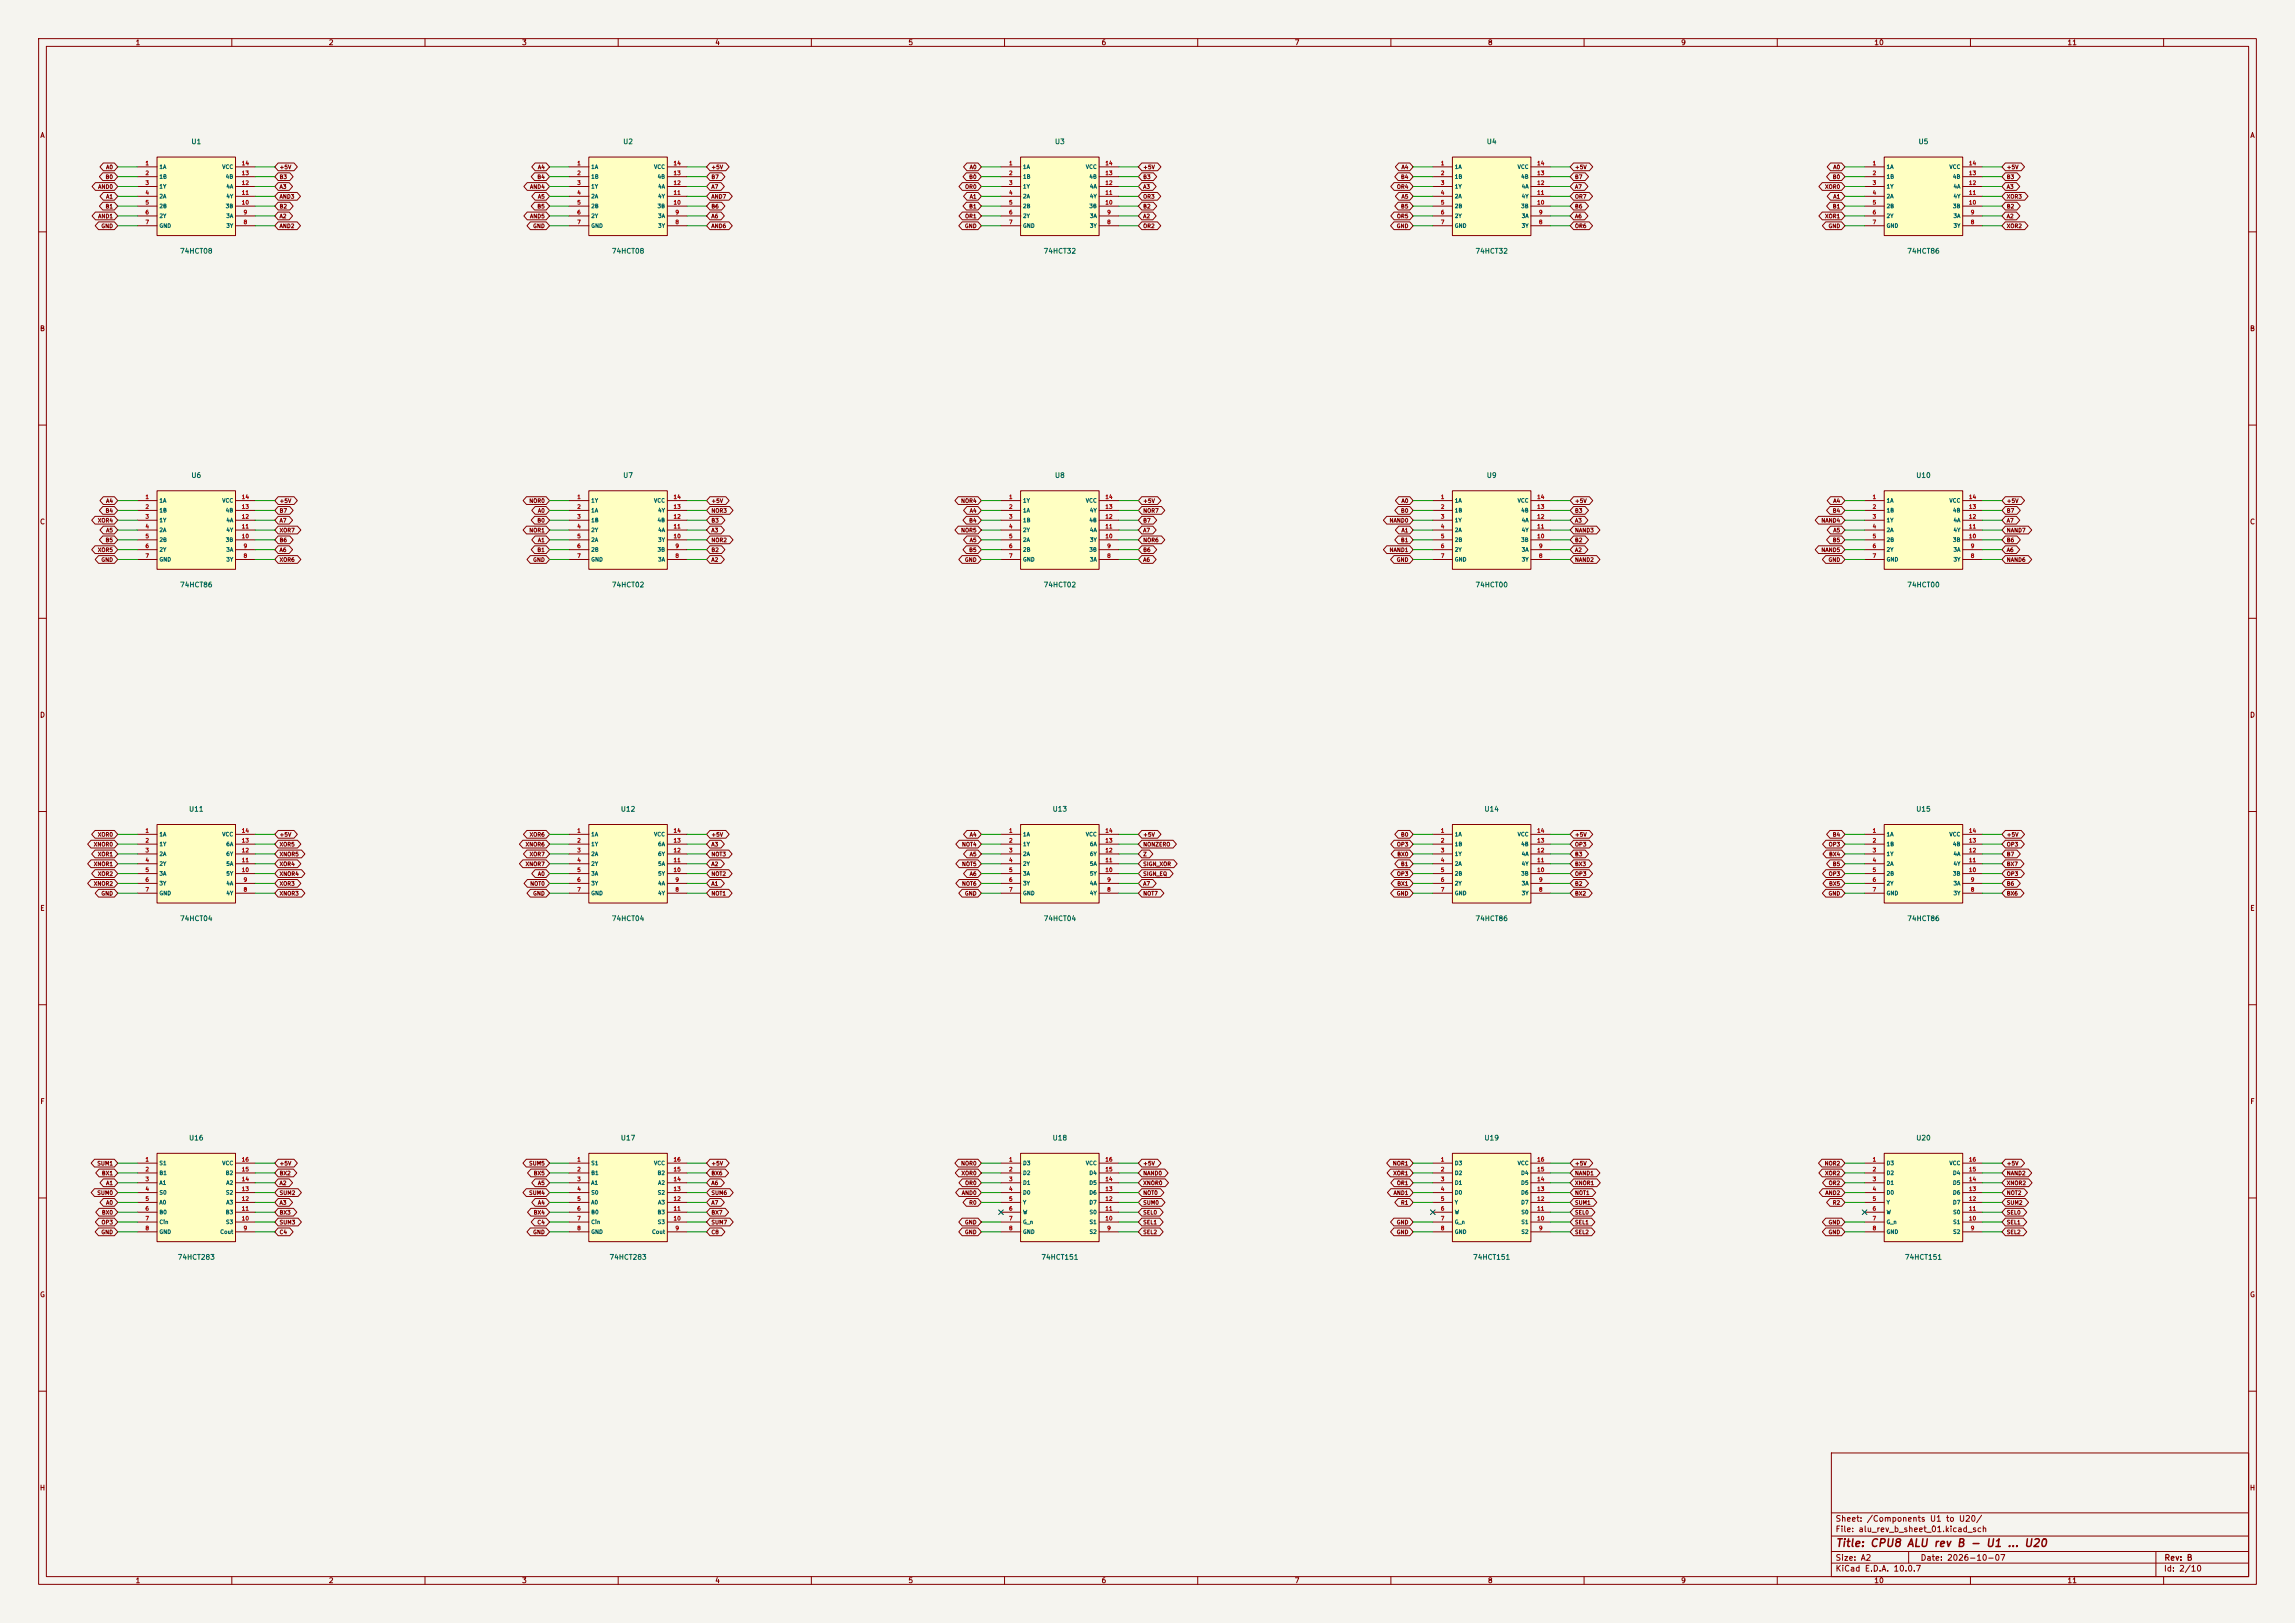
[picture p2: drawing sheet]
<svg xmlns="http://www.w3.org/2000/svg" width="594mm" height="420mm" viewBox="0 0 594 420" stroke-linecap="round" stroke-linejoin="round" font-family="sans-serif">
<defs><g id="words">
<text font-size="2" fill="#840000" x="475" y="400.8">Title: CPU8 ALU rev B - U1 ... U20</text>
<g font-size="1.5" fill="#840000">
<text x="475" y="394.1">Sheet: /Components U1 to U20/</text>
<text x="475" y="396.8">File: alu_rev_b_sheet_01.kicad_sch</text>
<text x="475" y="407">KiCad E.D.A. 10.0.7</text>
<text x="475" y="404.2">Size: A2</text>
<text x="497" y="404.2">Date: 2026-10-07</text>
<text x="560" y="407">Id: 2/10</text>
<text x="560.1" y="404.2">Rev: B</text>
</g>
<g font-size="1.3" fill="#840000">
<text x="35" y="12">1</text>
<text x="85" y="12">2</text>
<text x="135" y="12">3</text>
<text x="185" y="12">4</text>
<text x="235" y="12">5</text>
<text x="285" y="12">6</text>
<text x="335" y="12">7</text>
<text x="385" y="12">8</text>
<text x="435" y="12">9</text>
<text x="485" y="12">10</text>
<text x="535" y="12">11</text>
<text x="10.3" y="36">A</text>
<text x="582.3" y="36">A</text>
<text x="10.2" y="86">B</text>
<text x="582.2" y="86">B</text>
<text x="10.2" y="136">C</text>
<text x="582.2" y="136">C</text>
<text x="10.2" y="186">D</text>
<text x="582.2" y="186">D</text>
<text x="10.3" y="236">E</text>
<text x="582.3" y="236">E</text>
<text x="10.3" y="286">F</text>
<text x="582.3" y="286">F</text>
<text x="10.2" y="336">G</text>
<text x="582.2" y="336">G</text>
<text x="10.2" y="386">H</text>
<text x="582.2" y="386">H</text>
<text x="35" y="410">1</text>
<text x="85" y="410">2</text>
<text x="135" y="410">3</text>
<text x="185" y="410">4</text>
<text x="235" y="410">5</text>
<text x="285" y="410">6</text>
<text x="335" y="410">7</text>
<text x="385" y="410">8</text>
<text x="435" y="410">9</text>
<text x="485" y="410">10</text>
<text x="535" y="410">11</text>
</g>
<g font-size="1.3" fill="#006464">
<text x="49.4" y="37.6">U1</text>
<text x="161.2" y="37.6">U2</text>
<text x="272.9" y="37.6">U3</text>
<text x="384.7" y="37.6">U4</text>
<text x="496.4" y="37.6">U5</text>
<text x="46.5" y="65.9">74HCT08</text>
<text x="158.2" y="65.9">74HCT08</text>
<text x="270" y="65.9">74HCT32</text>
<text x="381.7" y="65.9">74HCT32</text>
<text x="493.5" y="65.9">74HCT86</text>
<text x="49.4" y="124">U6</text>
<text x="161.2" y="124">U7</text>
<text x="272.9" y="124">U8</text>
<text x="384.7" y="124">U9</text>
<text x="495.8" y="124">U10</text>
<text x="46.5" y="152.3">74HCT86</text>
<text x="158.2" y="152.3">74HCT02</text>
<text x="270" y="152.3">74HCT02</text>
<text x="381.7" y="152.3">74HCT00</text>
<text x="493.5" y="152.3">74HCT00</text>
<text x="48.8" y="210.3">U11</text>
<text x="160.6" y="210.3">U12</text>
<text x="272.3" y="210.3">U13</text>
<text x="384.1" y="210.3">U14</text>
<text x="495.8" y="210.3">U15</text>
<text x="46.5" y="238.6">74HCT04</text>
<text x="158.2" y="238.6">74HCT04</text>
<text x="270" y="238.6">74HCT04</text>
<text x="381.7" y="238.6">74HCT86</text>
<text x="493.5" y="238.6">74HCT86</text>
<text x="48.8" y="295.4">U16</text>
<text x="160.6" y="295.4">U17</text>
<text x="272.3" y="295.4">U18</text>
<text x="384.1" y="295.4">U19</text>
<text x="495.8" y="295.4">U20</text>
<text x="45.9" y="326.3">74HCT283</text>
<text x="157.6" y="326.3">74HCT283</text>
<text x="269.4" y="326.3">74HCT151</text>
<text x="381.1" y="326.3">74HCT151</text>
<text x="492.9" y="326.3">74HCT151</text>
</g>
<g font-size="1" fill="#840000">
<text x="27.2" y="46.5">B0</text>
<text x="27.3" y="44">A0</text>
<text x="72.2" y="46.5">B3</text>
<text x="72.2" y="44">+5V</text>
<text x="139" y="46.5">B4</text>
<text x="139.1" y="44">A4</text>
<text x="184" y="46.5">B7</text>
<text x="184" y="44">+5V</text>
<text x="250.7" y="46.5">B0</text>
<text x="250.9" y="44">A0</text>
<text x="295.8" y="44">+5V</text>
<text x="295.8" y="46.5">B3</text>
<text x="362.5" y="46.5">B4</text>
<text x="362.6" y="44">A4</text>
<text x="407.5" y="44">+5V</text>
<text x="407.5" y="46.5">B7</text>
<text x="474.2" y="46.5">B0</text>
<text x="474.4" y="44">A0</text>
<text x="519.3" y="46.5">B3</text>
<text x="519.3" y="44">+5V</text>
<text x="25.3" y="49.1">AND0</text>
<text x="27.3" y="51.6">A1</text>
<text x="72.2" y="51.6">AND3</text>
<text x="72.2" y="49.1">A3</text>
<text x="137.1" y="49.1">AND4</text>
<text x="139.1" y="51.6">A5</text>
<text x="184" y="51.6">AND7</text>
<text x="184" y="49.1">A7</text>
<text x="249.7" y="49.1">OR0</text>
<text x="250.9" y="51.6">A1</text>
<text x="295.8" y="49.1">A3</text>
<text x="295.8" y="51.6">OR3</text>
<text x="361.4" y="49.1">OR4</text>
<text x="362.6" y="51.6">A5</text>
<text x="407.5" y="49.1">A7</text>
<text x="407.5" y="51.6">OR7</text>
<text x="472.2" y="49.1">XOR0</text>
<text x="474.4" y="51.6">A1</text>
<text x="519.3" y="51.6">XOR3</text>
<text x="519.3" y="49.1">A3</text>
<text x="25.3" y="56.7">AND1</text>
<text x="26.1" y="59.2">GND</text>
<text x="27.2" y="54.2">B1</text>
<text x="72.2" y="59.2">AND2</text>
<text x="72.2" y="56.7">A2</text>
<text x="72.2" y="54.2">B2</text>
<text x="137.1" y="56.7">AND5</text>
<text x="137.9" y="59.2">GND</text>
<text x="139" y="54.2">B5</text>
<text x="184" y="59.2">AND6</text>
<text x="184" y="56.7">A6</text>
<text x="184" y="54.2">B6</text>
<text x="249.6" y="59.2">GND</text>
<text x="249.7" y="56.7">OR1</text>
<text x="250.7" y="54.2">B1</text>
<text x="295.8" y="54.2">B2</text>
<text x="295.8" y="56.7">A2</text>
<text x="295.8" y="59.2">OR2</text>
<text x="361.4" y="59.2">GND</text>
<text x="361.4" y="56.7">OR5</text>
<text x="362.5" y="54.2">B5</text>
<text x="407.5" y="54.2">B6</text>
<text x="407.5" y="56.7">A6</text>
<text x="407.5" y="59.2">OR6</text>
<text x="472.2" y="56.7">XOR1</text>
<text x="473.1" y="59.2">GND</text>
<text x="474.2" y="54.2">B1</text>
<text x="519.3" y="54.2">B2</text>
<text x="519.3" y="56.7">A2</text>
<text x="519.3" y="59.2">XOR2</text>
<text x="27.3" y="130.4">A4</text>
<text x="72.2" y="130.4">+5V</text>
<text x="136.9" y="130.4">NOR0</text>
<text x="184" y="130.4">+5V</text>
<text x="248.6" y="130.4">NOR4</text>
<text x="295.8" y="130.4">+5V</text>
<text x="362.6" y="130.4">A0</text>
<text x="407.5" y="130.4">+5V</text>
<text x="474.4" y="130.4">A4</text>
<text x="519.3" y="130.4">+5V</text>
<text x="25.2" y="135.4">XOR4</text>
<text x="27.2" y="132.9">B4</text>
<text x="27.3" y="138">A5</text>
<text x="72.2" y="138">XOR7</text>
<text x="72.2" y="135.4">A7</text>
<text x="72.2" y="132.9">B7</text>
<text x="136.9" y="138">NOR1</text>
<text x="139" y="135.4">B0</text>
<text x="139.1" y="132.9">A0</text>
<text x="184" y="138">A3</text>
<text x="184" y="135.4">B3</text>
<text x="184" y="132.9">NOR3</text>
<text x="248.6" y="138">NOR5</text>
<text x="250.7" y="135.4">B4</text>
<text x="250.9" y="132.9">A4</text>
<text x="295.8" y="132.9">NOR7</text>
<text x="295.8" y="135.4">B7</text>
<text x="295.8" y="138">A7</text>
<text x="359.5" y="135.4">NAND0</text>
<text x="362.5" y="132.9">B0</text>
<text x="362.6" y="138">A1</text>
<text x="407.5" y="132.9">B3</text>
<text x="407.5" y="135.4">A3</text>
<text x="407.5" y="138">NAND3</text>
<text x="471.3" y="135.4">NAND4</text>
<text x="474.2" y="132.9">B4</text>
<text x="474.4" y="138">A5</text>
<text x="519.3" y="138">NAND7</text>
<text x="519.3" y="135.4">A7</text>
<text x="519.3" y="132.9">B7</text>
<text x="25.2" y="143.1">XOR5</text>
<text x="27.2" y="140.5">B5</text>
<text x="72.2" y="143.1">A6</text>
<text x="72.2" y="140.5">B6</text>
<text x="139" y="143.1">B1</text>
<text x="139.1" y="140.5">A1</text>
<text x="184" y="143.1">B2</text>
<text x="184" y="140.5">NOR2</text>
<text x="250.7" y="143.1">B5</text>
<text x="250.9" y="140.5">A5</text>
<text x="295.8" y="140.5">NOR6</text>
<text x="295.8" y="143.1">B6</text>
<text x="359.5" y="143.1">NAND1</text>
<text x="362.5" y="140.5">B1</text>
<text x="407.5" y="140.5">B2</text>
<text x="407.5" y="143.1">A2</text>
<text x="471.3" y="143.1">NAND5</text>
<text x="474.2" y="140.5">B5</text>
<text x="519.3" y="143.1">A6</text>
<text x="519.3" y="140.5">B6</text>
<text x="26.1" y="145.6">GND</text>
<text x="72.2" y="145.6">XOR6</text>
<text x="137.9" y="145.6">GND</text>
<text x="184" y="145.6">A2</text>
<text x="249.6" y="145.6">GND</text>
<text x="295.8" y="145.6">A6</text>
<text x="361.4" y="145.6">GND</text>
<text x="407.5" y="145.6">NAND2</text>
<text x="473.1" y="145.6">GND</text>
<text x="519.3" y="145.6">NAND6</text>
<text x="24.2" y="219.3">XNOR0</text>
<text x="25.2" y="216.7">XOR0</text>
<text x="25.2" y="221.8">XOR1</text>
<text x="72.2" y="219.3">XOR5</text>
<text x="72.2" y="221.8">XNOR5</text>
<text x="72.2" y="216.7">+5V</text>
<text x="135.9" y="219.3">XNOR6</text>
<text x="137" y="221.8">XOR7</text>
<text x="137" y="216.7">XOR6</text>
<text x="184" y="216.7">+5V</text>
<text x="184" y="219.3">A3</text>
<text x="184" y="221.8">NOT3</text>
<text x="248.9" y="219.3">NOT4</text>
<text x="250.9" y="221.8">A5</text>
<text x="250.9" y="216.7">A4</text>
<text x="295.8" y="216.7">+5V</text>
<text x="295.8" y="219.3">NONZERO</text>
<text x="295.8" y="221.8">Z</text>
<text x="361.4" y="219.3">OP3</text>
<text x="361.5" y="221.8">BX0</text>
<text x="362.5" y="216.7">B0</text>
<text x="407.5" y="221.8">B3</text>
<text x="407.5" y="219.3">OP3</text>
<text x="407.5" y="216.7">+5V</text>
<text x="473.2" y="219.3">OP3</text>
<text x="473.3" y="221.8">BX4</text>
<text x="474.2" y="216.7">B4</text>
<text x="519.3" y="221.8">B7</text>
<text x="519.3" y="219.3">OP3</text>
<text x="519.3" y="216.7">+5V</text>
<text x="24.2" y="224.3">XNOR1</text>
<text x="25.2" y="226.9">XOR2</text>
<text x="72.2" y="226.9">XNOR4</text>
<text x="72.2" y="224.3">XOR4</text>
<text x="135.9" y="224.3">XNOR7</text>
<text x="139.1" y="226.9">A0</text>
<text x="184" y="224.3">A2</text>
<text x="184" y="226.9">NOT2</text>
<text x="248.9" y="224.3">NOT5</text>
<text x="250.9" y="226.9">A6</text>
<text x="295.8" y="224.3">SIGN_XOR</text>
<text x="295.8" y="226.9">SIGN_EQ</text>
<text x="361.4" y="226.9">OP3</text>
<text x="362.5" y="224.3">B1</text>
<text x="407.5" y="226.9">OP3</text>
<text x="407.5" y="224.3">BX3</text>
<text x="473.2" y="226.9">OP3</text>
<text x="474.2" y="224.3">B5</text>
<text x="519.3" y="226.9">OP3</text>
<text x="519.3" y="224.3">BX7</text>
<text x="24.2" y="229.4">XNOR2</text>
<text x="26.1" y="232">GND</text>
<text x="72.2" y="232">XNOR3</text>
<text x="72.2" y="229.4">XOR3</text>
<text x="137.1" y="229.4">NOT0</text>
<text x="137.9" y="232">GND</text>
<text x="184" y="229.4">A1</text>
<text x="184" y="232">NOT1</text>
<text x="248.9" y="229.4">NOT6</text>
<text x="249.6" y="232">GND</text>
<text x="295.8" y="229.4">A7</text>
<text x="295.8" y="232">NOT7</text>
<text x="361.4" y="232">GND</text>
<text x="361.5" y="229.4">BX1</text>
<text x="407.5" y="232">BX2</text>
<text x="407.5" y="229.4">B2</text>
<text x="473.1" y="232">GND</text>
<text x="473.3" y="229.4">BX5</text>
<text x="519.3" y="232">BX6</text>
<text x="519.3" y="229.4">B6</text>
<text x="25.1" y="301.8">SUM1</text>
<text x="26.2" y="304.4">BX1</text>
<text x="72.2" y="301.8">+5V</text>
<text x="72.2" y="304.4">BX2</text>
<text x="136.8" y="301.8">SUM5</text>
<text x="138" y="304.4">BX5</text>
<text x="184" y="301.8">+5V</text>
<text x="184" y="304.4">BX6</text>
<text x="248.6" y="301.8">NOR0</text>
<text x="248.7" y="304.4">XOR0</text>
<text x="295.8" y="301.8">+5V</text>
<text x="295.8" y="304.4">NAND0</text>
<text x="360.4" y="301.8">NOR1</text>
<text x="360.5" y="304.4">XOR1</text>
<text x="407.5" y="301.8">+5V</text>
<text x="407.5" y="304.4">NAND1</text>
<text x="472.1" y="301.8">NOR2</text>
<text x="472.2" y="304.4">XOR2</text>
<text x="519.3" y="304.4">NAND2</text>
<text x="519.3" y="301.8">+5V</text>
<text x="25.1" y="309.4">SUM0</text>
<text x="27.3" y="312">A0</text>
<text x="27.3" y="306.9">A1</text>
<text x="72.2" y="306.9">A2</text>
<text x="72.2" y="309.4">SUM2</text>
<text x="72.2" y="312">A3</text>
<text x="136.8" y="309.4">SUM4</text>
<text x="139.1" y="312">A4</text>
<text x="139.1" y="306.9">A5</text>
<text x="184" y="306.9">A6</text>
<text x="184" y="309.4">SUM6</text>
<text x="184" y="312">A7</text>
<text x="248.8" y="309.4">AND0</text>
<text x="249.7" y="306.9">OR0</text>
<text x="250.7" y="312">R0</text>
<text x="295.8" y="306.9">XNOR0</text>
<text x="295.8" y="309.4">NOT0</text>
<text x="295.8" y="312">SUM0</text>
<text x="360.6" y="309.4">AND1</text>
<text x="361.4" y="306.9">OR1</text>
<text x="362.5" y="312">R1</text>
<text x="407.5" y="309.4">NOT1</text>
<text x="407.5" y="312">SUM1</text>
<text x="407.5" y="306.9">XNOR1</text>
<text x="472.3" y="309.4">AND2</text>
<text x="473.2" y="306.9">OR2</text>
<text x="474.2" y="312">R2</text>
<text x="519.3" y="312">SUM2</text>
<text x="519.3" y="309.4">NOT2</text>
<text x="519.3" y="306.9">XNOR2</text>
<text x="26.2" y="317.1">OP3</text>
<text x="26.2" y="314.5">BX0</text>
<text x="72.2" y="314.5">BX3</text>
<text x="72.2" y="317.1">SUM3</text>
<text x="138" y="314.5">BX4</text>
<text x="139" y="317.1">C4</text>
<text x="184" y="314.5">BX7</text>
<text x="184" y="317.1">SUM7</text>
<text x="249.6" y="317.1">GND</text>
<text x="295.8" y="314.5">SEL0</text>
<text x="295.8" y="317.1">SEL1</text>
<text x="361.4" y="317.1">GND</text>
<text x="407.5" y="314.5">SEL0</text>
<text x="407.5" y="317.1">SEL1</text>
<text x="473.1" y="317.1">GND</text>
<text x="519.3" y="317.1">SEL1</text>
<text x="519.3" y="314.5">SEL0</text>
<text x="26.1" y="319.6">GND</text>
<text x="72.2" y="319.6">C4</text>
<text x="137.9" y="319.6">GND</text>
<text x="184" y="319.6">C8</text>
<text x="249.6" y="319.6">GND</text>
<text x="295.8" y="319.6">SEL2</text>
<text x="361.4" y="319.6">GND</text>
<text x="407.5" y="319.6">SEL2</text>
<text x="473.1" y="319.6">GND</text>
<text x="519.3" y="319.6">SEL2</text>
</g>
<g font-size="1" fill="#a90000">
<text x="37.5" y="43">1</text>
<text x="37.5" y="45.5">2</text>
<text x="62.4" y="45.5">13</text>
<text x="62.4" y="43">14</text>
<text x="149.3" y="43">1</text>
<text x="149.3" y="45.5">2</text>
<text x="174.2" y="45.5">13</text>
<text x="174.2" y="43">14</text>
<text x="261" y="43">1</text>
<text x="261" y="45.5">2</text>
<text x="286" y="45.5">13</text>
<text x="286" y="43">14</text>
<text x="372.8" y="43">1</text>
<text x="372.8" y="45.5">2</text>
<text x="397.7" y="45.5">13</text>
<text x="397.7" y="43">14</text>
<text x="484.6" y="43">1</text>
<text x="484.6" y="45.5">2</text>
<text x="509.5" y="45.5">13</text>
<text x="509.5" y="43">14</text>
<text x="37.5" y="48.1">3</text>
<text x="37.5" y="50.6">4</text>
<text x="37.5" y="53.2">5</text>
<text x="62.4" y="53.2">10</text>
<text x="62.4" y="50.6">11</text>
<text x="62.4" y="48.1">12</text>
<text x="149.3" y="48.1">3</text>
<text x="149.3" y="50.6">4</text>
<text x="149.3" y="53.2">5</text>
<text x="174.2" y="53.2">10</text>
<text x="174.2" y="50.6">11</text>
<text x="174.2" y="48.1">12</text>
<text x="261" y="48.1">3</text>
<text x="261" y="50.6">4</text>
<text x="261" y="53.2">5</text>
<text x="286" y="53.2">10</text>
<text x="286" y="50.6">11</text>
<text x="286" y="48.1">12</text>
<text x="372.8" y="48.1">3</text>
<text x="372.8" y="50.6">4</text>
<text x="372.8" y="53.2">5</text>
<text x="397.7" y="53.2">10</text>
<text x="397.7" y="50.6">11</text>
<text x="397.7" y="48.1">12</text>
<text x="484.6" y="48.1">3</text>
<text x="484.6" y="50.6">4</text>
<text x="484.6" y="53.2">5</text>
<text x="509.5" y="53.2">10</text>
<text x="509.5" y="50.6">11</text>
<text x="509.5" y="48.1">12</text>
<text x="37.5" y="55.7">6</text>
<text x="37.5" y="58.2">7</text>
<text x="62.9" y="58.2">8</text>
<text x="62.9" y="55.7">9</text>
<text x="149.3" y="55.7">6</text>
<text x="149.3" y="58.2">7</text>
<text x="174.7" y="58.2">8</text>
<text x="174.7" y="55.7">9</text>
<text x="261" y="55.7">6</text>
<text x="261" y="58.2">7</text>
<text x="286.4" y="58.2">8</text>
<text x="286.4" y="55.7">9</text>
<text x="372.8" y="55.7">6</text>
<text x="372.8" y="58.2">7</text>
<text x="398.2" y="58.2">8</text>
<text x="398.2" y="55.7">9</text>
<text x="484.6" y="55.7">6</text>
<text x="484.6" y="58.2">7</text>
<text x="510" y="58.2">8</text>
<text x="510" y="55.7">9</text>
<text x="37.5" y="129.4">1</text>
<text x="37.5" y="131.9">2</text>
<text x="62.4" y="131.9">13</text>
<text x="62.4" y="129.4">14</text>
<text x="149.3" y="129.4">1</text>
<text x="149.3" y="131.9">2</text>
<text x="174.2" y="131.9">13</text>
<text x="174.2" y="129.4">14</text>
<text x="261" y="129.4">1</text>
<text x="261" y="131.9">2</text>
<text x="286" y="131.9">13</text>
<text x="286" y="129.4">14</text>
<text x="372.8" y="129.4">1</text>
<text x="372.8" y="131.9">2</text>
<text x="397.7" y="131.9">13</text>
<text x="397.7" y="129.4">14</text>
<text x="484.6" y="129.4">1</text>
<text x="484.6" y="131.9">2</text>
<text x="509.5" y="131.9">13</text>
<text x="509.5" y="129.4">14</text>
<text x="37.5" y="134.4">3</text>
<text x="37.5" y="137">4</text>
<text x="62.4" y="137">11</text>
<text x="62.4" y="134.4">12</text>
<text x="149.3" y="134.4">3</text>
<text x="149.3" y="137">4</text>
<text x="174.2" y="137">11</text>
<text x="174.2" y="134.4">12</text>
<text x="261" y="134.4">3</text>
<text x="261" y="137">4</text>
<text x="286" y="137">11</text>
<text x="286" y="134.4">12</text>
<text x="372.8" y="134.4">3</text>
<text x="372.8" y="137">4</text>
<text x="397.7" y="137">11</text>
<text x="397.7" y="134.4">12</text>
<text x="484.6" y="134.4">3</text>
<text x="484.6" y="137">4</text>
<text x="509.5" y="137">11</text>
<text x="509.5" y="134.4">12</text>
<text x="37.5" y="139.5">5</text>
<text x="37.5" y="142.1">6</text>
<text x="62.4" y="139.5">10</text>
<text x="62.9" y="142.1">9</text>
<text x="149.3" y="139.5">5</text>
<text x="149.3" y="142.1">6</text>
<text x="174.2" y="139.5">10</text>
<text x="174.7" y="142.1">9</text>
<text x="261" y="139.5">5</text>
<text x="261" y="142.1">6</text>
<text x="286" y="139.5">10</text>
<text x="286.4" y="142.1">9</text>
<text x="372.8" y="139.5">5</text>
<text x="372.8" y="142.1">6</text>
<text x="397.7" y="139.5">10</text>
<text x="398.2" y="142.1">9</text>
<text x="484.6" y="139.5">5</text>
<text x="484.6" y="142.1">6</text>
<text x="509.5" y="139.5">10</text>
<text x="510" y="142.1">9</text>
<text x="37.5" y="144.6">7</text>
<text x="62.9" y="144.6">8</text>
<text x="149.3" y="144.6">7</text>
<text x="174.7" y="144.6">8</text>
<text x="261" y="144.6">7</text>
<text x="286.4" y="144.6">8</text>
<text x="372.8" y="144.6">7</text>
<text x="398.2" y="144.6">8</text>
<text x="484.6" y="144.6">7</text>
<text x="510" y="144.6">8</text>
<text x="37.5" y="215.7">1</text>
<text x="62.4" y="215.7">14</text>
<text x="149.3" y="215.7">1</text>
<text x="174.2" y="215.7">14</text>
<text x="261" y="215.7">1</text>
<text x="286" y="215.7">14</text>
<text x="372.8" y="215.7">1</text>
<text x="397.7" y="215.7">14</text>
<text x="484.6" y="215.7">1</text>
<text x="509.5" y="215.7">14</text>
<text x="37.5" y="218.3">2</text>
<text x="37.5" y="220.8">3</text>
<text x="62.4" y="220.8">12</text>
<text x="62.4" y="218.3">13</text>
<text x="149.3" y="218.3">2</text>
<text x="149.3" y="220.8">3</text>
<text x="174.2" y="220.8">12</text>
<text x="174.2" y="218.3">13</text>
<text x="261" y="218.3">2</text>
<text x="261" y="220.8">3</text>
<text x="286" y="220.8">12</text>
<text x="286" y="218.3">13</text>
<text x="372.8" y="218.3">2</text>
<text x="372.8" y="220.8">3</text>
<text x="397.7" y="220.8">12</text>
<text x="397.7" y="218.3">13</text>
<text x="484.6" y="218.3">2</text>
<text x="484.6" y="220.8">3</text>
<text x="509.5" y="220.8">12</text>
<text x="509.5" y="218.3">13</text>
<text x="37.5" y="223.3">4</text>
<text x="37.5" y="225.9">5</text>
<text x="62.4" y="225.9">10</text>
<text x="62.4" y="223.3">11</text>
<text x="149.3" y="223.3">4</text>
<text x="149.3" y="225.9">5</text>
<text x="174.2" y="225.9">10</text>
<text x="174.2" y="223.3">11</text>
<text x="261" y="223.3">4</text>
<text x="261" y="225.9">5</text>
<text x="286" y="225.9">10</text>
<text x="286" y="223.3">11</text>
<text x="372.8" y="223.3">4</text>
<text x="372.8" y="225.9">5</text>
<text x="397.7" y="225.9">10</text>
<text x="397.7" y="223.3">11</text>
<text x="484.6" y="223.3">4</text>
<text x="484.6" y="225.9">5</text>
<text x="509.5" y="225.9">10</text>
<text x="509.5" y="223.3">11</text>
<text x="37.5" y="228.4">6</text>
<text x="37.5" y="231">7</text>
<text x="62.9" y="231">8</text>
<text x="62.9" y="228.4">9</text>
<text x="149.3" y="228.4">6</text>
<text x="149.3" y="231">7</text>
<text x="174.7" y="231">8</text>
<text x="174.7" y="228.4">9</text>
<text x="261" y="228.4">6</text>
<text x="261" y="231">7</text>
<text x="286.4" y="231">8</text>
<text x="286.4" y="228.4">9</text>
<text x="372.8" y="228.4">6</text>
<text x="372.8" y="231">7</text>
<text x="398.2" y="231">8</text>
<text x="398.2" y="228.4">9</text>
<text x="484.6" y="228.4">6</text>
<text x="484.6" y="231">7</text>
<text x="510" y="231">8</text>
<text x="510" y="228.4">9</text>
<text x="37.5" y="300.8">1</text>
<text x="37.5" y="303.3">2</text>
<text x="37.5" y="305.9">3</text>
<text x="62.4" y="305.9">14</text>
<text x="62.4" y="303.3">15</text>
<text x="62.4" y="300.8">16</text>
<text x="149.3" y="300.8">1</text>
<text x="149.3" y="303.3">2</text>
<text x="149.3" y="305.9">3</text>
<text x="174.2" y="305.9">14</text>
<text x="174.2" y="303.3">15</text>
<text x="174.2" y="300.8">16</text>
<text x="261" y="300.8">1</text>
<text x="261" y="303.3">2</text>
<text x="261" y="305.9">3</text>
<text x="286" y="305.9">14</text>
<text x="286" y="303.3">15</text>
<text x="286" y="300.8">16</text>
<text x="372.8" y="300.8">1</text>
<text x="372.8" y="303.3">2</text>
<text x="372.8" y="305.9">3</text>
<text x="397.7" y="305.9">14</text>
<text x="397.7" y="303.3">15</text>
<text x="397.7" y="300.8">16</text>
<text x="484.6" y="300.8">1</text>
<text x="484.6" y="303.3">2</text>
<text x="484.6" y="305.9">3</text>
<text x="509.5" y="305.9">14</text>
<text x="509.5" y="303.3">15</text>
<text x="509.5" y="300.8">16</text>
<text x="37.5" y="308.4">4</text>
<text x="37.5" y="311">5</text>
<text x="62.4" y="311">12</text>
<text x="62.4" y="308.4">13</text>
<text x="149.3" y="308.4">4</text>
<text x="149.3" y="311">5</text>
<text x="174.2" y="311">12</text>
<text x="174.2" y="308.4">13</text>
<text x="261" y="308.4">4</text>
<text x="261" y="311">5</text>
<text x="286" y="311">12</text>
<text x="286" y="308.4">13</text>
<text x="372.8" y="308.4">4</text>
<text x="372.8" y="311">5</text>
<text x="397.7" y="311">12</text>
<text x="397.7" y="308.4">13</text>
<text x="484.6" y="308.4">4</text>
<text x="484.6" y="311">5</text>
<text x="509.5" y="311">12</text>
<text x="509.5" y="308.4">13</text>
<text x="37.5" y="313.5">6</text>
<text x="37.5" y="316">7</text>
<text x="62.4" y="316">10</text>
<text x="62.4" y="313.5">11</text>
<text x="149.3" y="313.5">6</text>
<text x="149.3" y="316">7</text>
<text x="174.2" y="316">10</text>
<text x="174.2" y="313.5">11</text>
<text x="261" y="313.5">6</text>
<text x="261" y="316">7</text>
<text x="286" y="316">10</text>
<text x="286" y="313.5">11</text>
<text x="372.8" y="313.5">6</text>
<text x="372.8" y="316">7</text>
<text x="397.7" y="316">10</text>
<text x="397.7" y="313.5">11</text>
<text x="484.6" y="313.5">6</text>
<text x="484.6" y="316">7</text>
<text x="509.5" y="316">10</text>
<text x="509.5" y="313.5">11</text>
<text x="37.5" y="318.6">8</text>
<text x="62.9" y="318.6">9</text>
<text x="149.3" y="318.6">8</text>
<text x="174.7" y="318.6">9</text>
<text x="261" y="318.6">8</text>
<text x="286.4" y="318.6">9</text>
<text x="372.8" y="318.6">8</text>
<text x="398.2" y="318.6">9</text>
<text x="484.6" y="318.6">8</text>
<text x="510" y="318.6">9</text>
</g>
<g font-size="1" fill="#006464">
<text x="41.1" y="43.9">1A</text>
<text x="41.1" y="46.5">1B</text>
<text x="57.4" y="43.9">VCC</text>
<text x="58.3" y="46.5">4B</text>
<text x="152.9" y="43.9">1A</text>
<text x="152.9" y="46.5">1B</text>
<text x="169.2" y="43.9">VCC</text>
<text x="170.1" y="46.5">4B</text>
<text x="264.7" y="43.9">1A</text>
<text x="264.7" y="46.5">1B</text>
<text x="280.9" y="43.9">VCC</text>
<text x="281.8" y="46.5">4B</text>
<text x="376.4" y="43.9">1A</text>
<text x="376.4" y="46.5">1B</text>
<text x="392.7" y="43.9">VCC</text>
<text x="393.6" y="46.5">4B</text>
<text x="488.2" y="43.9">1A</text>
<text x="488.2" y="46.5">1B</text>
<text x="504.4" y="43.9">VCC</text>
<text x="505.3" y="46.5">4B</text>
<text x="41.1" y="49">1Y</text>
<text x="41.1" y="51.6">2A</text>
<text x="58.5" y="51.6">4Y</text>
<text x="58.5" y="49">4A</text>
<text x="152.9" y="49">1Y</text>
<text x="152.9" y="51.6">2A</text>
<text x="170.2" y="51.6">4Y</text>
<text x="170.2" y="49">4A</text>
<text x="264.7" y="49">1Y</text>
<text x="264.7" y="51.6">2A</text>
<text x="282" y="51.6">4Y</text>
<text x="282" y="49">4A</text>
<text x="376.4" y="49">1Y</text>
<text x="376.4" y="51.6">2A</text>
<text x="393.7" y="51.6">4Y</text>
<text x="393.7" y="49">4A</text>
<text x="488.2" y="49">1Y</text>
<text x="488.2" y="51.6">2A</text>
<text x="505.5" y="51.6">4Y</text>
<text x="505.5" y="49">4A</text>
<text x="41.1" y="54.1">2B</text>
<text x="41.1" y="56.6">2Y</text>
<text x="41.1" y="59.2">GND</text>
<text x="58.3" y="54.1">3B</text>
<text x="58.5" y="59.2">3Y</text>
<text x="58.5" y="56.6">3A</text>
<text x="152.9" y="54.1">2B</text>
<text x="152.9" y="56.6">2Y</text>
<text x="152.9" y="59.2">GND</text>
<text x="170.1" y="54.1">3B</text>
<text x="170.2" y="59.2">3Y</text>
<text x="170.2" y="56.6">3A</text>
<text x="264.7" y="54.1">2B</text>
<text x="264.7" y="56.6">2Y</text>
<text x="264.7" y="59.2">GND</text>
<text x="281.8" y="54.1">3B</text>
<text x="282" y="59.2">3Y</text>
<text x="282" y="56.6">3A</text>
<text x="376.4" y="54.1">2B</text>
<text x="376.4" y="56.6">2Y</text>
<text x="376.4" y="59.2">GND</text>
<text x="393.6" y="54.1">3B</text>
<text x="393.7" y="59.2">3Y</text>
<text x="393.7" y="56.6">3A</text>
<text x="488.2" y="54.1">2B</text>
<text x="488.2" y="56.6">2Y</text>
<text x="488.2" y="59.2">GND</text>
<text x="505.3" y="54.1">3B</text>
<text x="505.5" y="59.2">3Y</text>
<text x="505.5" y="56.6">3A</text>
<text x="41.1" y="130.3">1A</text>
<text x="57.4" y="130.3">VCC</text>
<text x="152.9" y="130.3">1Y</text>
<text x="169.2" y="130.3">VCC</text>
<text x="264.7" y="130.3">1Y</text>
<text x="280.9" y="130.3">VCC</text>
<text x="376.4" y="130.3">1A</text>
<text x="392.7" y="130.3">VCC</text>
<text x="488.2" y="130.3">1A</text>
<text x="504.4" y="130.3">VCC</text>
<text x="41.1" y="132.8">1B</text>
<text x="41.1" y="135.4">1Y</text>
<text x="41.1" y="137.9">2A</text>
<text x="58.3" y="132.8">4B</text>
<text x="58.5" y="137.9">4Y</text>
<text x="58.5" y="135.4">4A</text>
<text x="152.9" y="132.8">1A</text>
<text x="152.9" y="135.4">1B</text>
<text x="152.9" y="137.9">2Y</text>
<text x="170.1" y="135.4">4B</text>
<text x="170.2" y="137.9">4A</text>
<text x="170.2" y="132.8">4Y</text>
<text x="264.7" y="132.8">1A</text>
<text x="264.7" y="135.4">1B</text>
<text x="264.7" y="137.9">2Y</text>
<text x="281.8" y="135.4">4B</text>
<text x="282" y="137.9">4A</text>
<text x="282" y="132.8">4Y</text>
<text x="376.4" y="132.8">1B</text>
<text x="376.4" y="135.4">1Y</text>
<text x="376.4" y="137.9">2A</text>
<text x="393.6" y="132.8">4B</text>
<text x="393.7" y="137.9">4Y</text>
<text x="393.7" y="135.4">4A</text>
<text x="488.2" y="132.8">1B</text>
<text x="488.2" y="135.4">1Y</text>
<text x="488.2" y="137.9">2A</text>
<text x="505.3" y="132.8">4B</text>
<text x="505.5" y="137.9">4Y</text>
<text x="505.5" y="135.4">4A</text>
<text x="41.1" y="140.5">2B</text>
<text x="41.1" y="143">2Y</text>
<text x="58.3" y="140.5">3B</text>
<text x="58.5" y="143">3A</text>
<text x="152.9" y="140.5">2A</text>
<text x="152.9" y="143">2B</text>
<text x="170.1" y="143">3B</text>
<text x="170.2" y="140.5">3Y</text>
<text x="264.7" y="140.5">2A</text>
<text x="264.7" y="143">2B</text>
<text x="281.8" y="143">3B</text>
<text x="282" y="140.5">3Y</text>
<text x="376.4" y="140.5">2B</text>
<text x="376.4" y="143">2Y</text>
<text x="393.6" y="140.5">3B</text>
<text x="393.7" y="143">3A</text>
<text x="488.2" y="140.5">2B</text>
<text x="488.2" y="143">2Y</text>
<text x="505.3" y="140.5">3B</text>
<text x="505.5" y="143">3A</text>
<text x="41.1" y="145.5">GND</text>
<text x="58.5" y="145.5">3Y</text>
<text x="152.9" y="145.5">GND</text>
<text x="170.2" y="145.5">3A</text>
<text x="264.7" y="145.5">GND</text>
<text x="282" y="145.5">3A</text>
<text x="376.4" y="145.5">GND</text>
<text x="393.7" y="145.5">3Y</text>
<text x="488.2" y="145.5">GND</text>
<text x="505.5" y="145.5">3Y</text>
<text x="41.1" y="216.7">1A</text>
<text x="41.1" y="219.2">1Y</text>
<text x="41.1" y="221.7">2A</text>
<text x="57.4" y="216.7">VCC</text>
<text x="58.5" y="221.7">6Y</text>
<text x="58.5" y="219.2">6A</text>
<text x="152.9" y="216.7">1A</text>
<text x="152.9" y="219.2">1Y</text>
<text x="152.9" y="221.7">2A</text>
<text x="169.2" y="216.7">VCC</text>
<text x="170.2" y="221.7">6Y</text>
<text x="170.2" y="219.2">6A</text>
<text x="264.7" y="216.7">1A</text>
<text x="264.7" y="219.2">1Y</text>
<text x="264.7" y="221.7">2A</text>
<text x="280.9" y="216.7">VCC</text>
<text x="282" y="221.7">6Y</text>
<text x="282" y="219.2">6A</text>
<text x="376.4" y="216.7">1A</text>
<text x="376.4" y="219.2">1B</text>
<text x="376.4" y="221.7">1Y</text>
<text x="392.7" y="216.7">VCC</text>
<text x="393.6" y="219.2">4B</text>
<text x="393.7" y="221.7">4A</text>
<text x="488.2" y="216.7">1A</text>
<text x="488.2" y="219.2">1B</text>
<text x="488.2" y="221.7">1Y</text>
<text x="504.4" y="216.7">VCC</text>
<text x="505.3" y="219.2">4B</text>
<text x="505.5" y="221.7">4A</text>
<text x="41.1" y="224.3">2Y</text>
<text x="41.1" y="226.8">3A</text>
<text x="58.5" y="226.8">5Y</text>
<text x="58.5" y="224.3">5A</text>
<text x="152.9" y="224.3">2Y</text>
<text x="152.9" y="226.8">3A</text>
<text x="170.2" y="226.8">5Y</text>
<text x="170.2" y="224.3">5A</text>
<text x="264.7" y="224.3">2Y</text>
<text x="264.7" y="226.8">3A</text>
<text x="282" y="226.8">5Y</text>
<text x="282" y="224.3">5A</text>
<text x="376.4" y="224.3">2A</text>
<text x="376.4" y="226.8">2B</text>
<text x="393.6" y="226.8">3B</text>
<text x="393.7" y="224.3">4Y</text>
<text x="488.2" y="224.3">2A</text>
<text x="488.2" y="226.8">2B</text>
<text x="505.3" y="226.8">3B</text>
<text x="505.5" y="224.3">4Y</text>
<text x="41.1" y="229.4">3Y</text>
<text x="41.1" y="231.9">GND</text>
<text x="58.5" y="231.9">4Y</text>
<text x="58.5" y="229.4">4A</text>
<text x="152.9" y="229.4">3Y</text>
<text x="152.9" y="231.9">GND</text>
<text x="170.2" y="231.9">4Y</text>
<text x="170.2" y="229.4">4A</text>
<text x="264.7" y="229.4">3Y</text>
<text x="264.7" y="231.9">GND</text>
<text x="282" y="231.9">4Y</text>
<text x="282" y="229.4">4A</text>
<text x="376.4" y="229.4">2Y</text>
<text x="376.4" y="231.9">GND</text>
<text x="393.7" y="231.9">3Y</text>
<text x="393.7" y="229.4">3A</text>
<text x="488.2" y="229.4">2Y</text>
<text x="488.2" y="231.9">GND</text>
<text x="505.5" y="231.9">3Y</text>
<text x="505.5" y="229.4">3A</text>
<text x="41.1" y="301.7">S1</text>
<text x="41.1" y="304.3">B1</text>
<text x="57.4" y="301.7">VCC</text>
<text x="58.3" y="304.3">B2</text>
<text x="152.9" y="301.7">S1</text>
<text x="152.9" y="304.3">B1</text>
<text x="169.2" y="301.7">VCC</text>
<text x="170.1" y="304.3">B2</text>
<text x="264.7" y="301.7">D3</text>
<text x="264.7" y="304.3">D2</text>
<text x="280.9" y="301.7">VCC</text>
<text x="281.8" y="304.3">D4</text>
<text x="376.4" y="301.7">D3</text>
<text x="376.4" y="304.3">D2</text>
<text x="392.7" y="301.7">VCC</text>
<text x="393.6" y="304.3">D4</text>
<text x="488.2" y="301.7">D3</text>
<text x="488.2" y="304.3">D2</text>
<text x="504.4" y="301.7">VCC</text>
<text x="505.3" y="304.3">D4</text>
<text x="41.1" y="306.8">A1</text>
<text x="41.1" y="309.4">S0</text>
<text x="41.1" y="311.9">A0</text>
<text x="58.4" y="309.4">S2</text>
<text x="58.5" y="311.9">A3</text>
<text x="58.5" y="306.8">A2</text>
<text x="152.9" y="306.8">A1</text>
<text x="152.9" y="309.4">S0</text>
<text x="152.9" y="311.9">A0</text>
<text x="170.1" y="309.4">S2</text>
<text x="170.2" y="311.9">A3</text>
<text x="170.2" y="306.8">A2</text>
<text x="264.7" y="306.8">D1</text>
<text x="264.7" y="309.4">D0</text>
<text x="264.7" y="311.9">Y</text>
<text x="281.8" y="311.9">D7</text>
<text x="281.8" y="309.4">D6</text>
<text x="281.8" y="306.8">D5</text>
<text x="376.4" y="306.8">D1</text>
<text x="376.4" y="309.4">D0</text>
<text x="376.4" y="311.9">Y</text>
<text x="393.6" y="311.9">D7</text>
<text x="393.6" y="309.4">D6</text>
<text x="393.6" y="306.8">D5</text>
<text x="488.2" y="306.8">D1</text>
<text x="488.2" y="309.4">D0</text>
<text x="488.2" y="311.9">Y</text>
<text x="505.3" y="311.9">D7</text>
<text x="505.3" y="309.4">D6</text>
<text x="505.3" y="306.8">D5</text>
<text x="41.1" y="314.4">B0</text>
<text x="41.1" y="317">Cin</text>
<text x="58.3" y="314.4">B3</text>
<text x="58.4" y="317">S3</text>
<text x="152.9" y="314.4">B0</text>
<text x="152.9" y="317">Cin</text>
<text x="170.1" y="314.4">B3</text>
<text x="170.1" y="317">S3</text>
<text x="264.7" y="314.4">W</text>
<text x="264.7" y="317">G_n</text>
<text x="281.9" y="317">S1</text>
<text x="281.9" y="314.4">S0</text>
<text x="376.4" y="314.4">W</text>
<text x="376.4" y="317">G_n</text>
<text x="393.6" y="317">S1</text>
<text x="393.6" y="314.4">S0</text>
<text x="488.2" y="314.4">W</text>
<text x="488.2" y="317">G_n</text>
<text x="505.4" y="317">S1</text>
<text x="505.4" y="314.4">S0</text>
<text x="41.1" y="319.5">GND</text>
<text x="56.9" y="319.5">Cout</text>
<text x="152.9" y="319.5">GND</text>
<text x="168.6" y="319.5">Cout</text>
<text x="264.7" y="319.5">GND</text>
<text x="281.9" y="319.5">S2</text>
<text x="376.4" y="319.5">GND</text>
<text x="393.6" y="319.5">S2</text>
<text x="488.2" y="319.5">GND</text>
<text x="505.4" y="319.5">S2</text>
</g>
</g></defs>
<path d="M0 0h594v420h-594z" fill="#f5f4ef" stroke="#f5f4ef" stroke-width=".26"/>
<g fill="none" stroke="#840000" stroke-width=".26">
<path d="M10 10h574v400h-574zM12 12h570v396h-570zM60 10v2M110 10v2M160 10v2M210 10v2M260 10v2M310 10v2M360 10v2M410 10v2M460 10v2M510 10v2"/>
<path d="M560 10v2M10 60h2M582 60h2M10 110h2M582 110h2M10 160h2M582 160h2M10 210h2M582 210h2M10 260h2M582 260h2M10 310h2"/>
<path d="M582 310h2M10 360h2M474 376h108v32h-108zM582 360h2M474 397.5h108M474 391.5h108M60 408v2M110 408v2M160 408v2M210 408v2M260 408v2M310 408v2"/>
<path d="M360 408v2M410 408v2M460 408v2M474 404.5h108M474 401.5h108M494 401.5v3M510 408v2M558 401.5v6.5M560 408v2"/>
</g>
<path d="M375.9 40.6h20.3v20.4h-20.3z" fill="#ffffc2"/>
<g fill="none" stroke="#840000" stroke-width=".26">
<path d="M370.8 43.2h5.1M370.8 45.7h5.1M370.8 48.3h5.1M370.8 50.8h5.1M370.8 53.3h5.1M370.8 55.9h5.1M370.8 58.4h5.1M375.9 40.6h20.3v20.4h-20.3zM396.2 43.2h5.1M396.2 45.7h5.1M396.2 48.3h5.1M396.2 50.8h5.1"/>
<path d="M396.2 53.3h5.1M396.2 55.9h5.1M396.2 58.4h5.1"/>
</g>
<path d="M264.2 298.5h20.3v22.8h-20.3z" fill="#ffffc2"/>
<g fill="none" stroke="#840000" stroke-width=".26">
<path d="M264.2 298.5h20.3v22.8h-20.3zM259.1 301h5.1M259.1 303.5h5.1M259.1 306.1h5.1M259.1 308.6h5.1M259.1 311.2h5.1M259.1 313.7h5.1M259.1 316.2h5.1M259.1 318.8h5.1M284.5 301h5.1M284.5 303.5h5.1M284.5 306.1h5.1"/>
<path d="M284.5 308.6h5.1M284.5 311.2h5.1M284.5 313.7h5.1M284.5 316.2h5.1M284.5 318.8h5.1"/>
</g>
<path d="M264.2 213.4h20.3v20.3h-20.3z" fill="#ffffc2"/>
<g fill="none" stroke="#840000" stroke-width=".26">
<path d="M259.1 215.9h5.1M259.1 218.4h5.1M264.2 213.4h20.3v20.3h-20.3zM284.5 215.9h5.1M284.5 218.4h5.1M259.1 221h5.1M259.1 223.5h5.1M259.1 226.1h5.1M259.1 228.6h5.1M259.1 231.1h5.1M284.5 221h5.1M284.5 223.5h5.1"/>
<path d="M284.5 226.1h5.1M284.5 228.6h5.1M284.5 231.1h5.1"/>
</g>
<path d="M264.2 127h20.3v20.3h-20.3z" fill="#ffffc2"/>
<g fill="none" stroke="#840000" stroke-width=".26">
<path d="M259.1 129.5h5.1M259.1 132.1h5.1M259.1 134.6h5.1M259.1 137.2h5.1M259.1 139.7h5.1M264.2 127h20.3v20.3h-20.3zM284.5 129.5h5.1M284.5 132.1h5.1M284.5 134.6h5.1M284.5 137.2h5.1M284.5 139.7h5.1M259.1 142.2h5.1"/>
<path d="M259.1 144.8h5.1M284.5 142.2h5.1M284.5 144.8h5.1"/>
</g>
<path d="M264.2 40.6h20.3v20.4h-20.3z" fill="#ffffc2"/>
<g fill="none" stroke="#840000" stroke-width=".26">
<path d="M259.1 43.2h5.1M259.1 45.7h5.1M259.1 48.3h5.1M259.1 50.8h5.1M259.1 53.3h5.1M259.1 55.9h5.1M259.1 58.4h5.1M264.2 40.6h20.3v20.4h-20.3zM284.5 43.2h5.1M284.5 45.7h5.1M284.5 48.3h5.1M284.5 50.8h5.1"/>
<path d="M284.5 53.3h5.1M284.5 55.9h5.1M284.5 58.4h5.1"/>
</g>
<path d="M152.4 298.5h20.3v22.8h-20.3z" fill="#ffffc2"/>
<g fill="none" stroke="#840000" stroke-width=".26">
<path d="M152.4 298.5h20.3v22.8h-20.3zM147.3 301h5.1M147.3 303.5h5.1M147.3 306.1h5.1M147.3 308.6h5.1M147.3 311.2h5.1M147.3 313.7h5.1M147.3 316.2h5.1M147.3 318.8h5.1M172.7 301h5.1M172.7 303.5h5.1M172.7 306.1h5.1"/>
<path d="M172.7 308.6h5.1M172.7 311.2h5.1M172.7 313.7h5.1M172.7 316.2h5.1M172.7 318.8h5.1"/>
</g>
<path d="M40.6 298.5h20.4v22.8h-20.4z" fill="#ffffc2"/>
<g fill="none" stroke="#840000" stroke-width=".26">
<path d="M40.6 298.5h20.4v22.8h-20.4zM35.6 301h5M35.6 303.5h5M35.6 306.1h5M35.6 308.6h5M35.6 311.2h5M35.6 313.7h5M35.6 316.2h5M35.6 318.8h5M61 301h5M61 303.5h5M61 306.1h5"/>
<path d="M61 308.6h5M61 311.2h5M61 313.7h5M61 316.2h5M61 318.8h5"/>
</g>
<path d="M152.4 213.4h20.3v20.3h-20.3z" fill="#ffffc2"/>
<g fill="none" stroke="#840000" stroke-width=".26">
<path d="M147.3 215.9h5.1M147.3 218.4h5.1M152.4 213.4h20.3v20.3h-20.3zM172.7 215.9h5.1M172.7 218.4h5.1M147.3 221h5.1M147.3 223.5h5.1M147.3 226.1h5.1M147.3 228.6h5.1M147.3 231.1h5.1M172.7 221h5.1M172.7 223.5h5.1"/>
<path d="M172.7 226.1h5.1M172.7 228.6h5.1M172.7 231.1h5.1"/>
</g>
<path d="M40.6 213.4h20.4v20.3h-20.4z" fill="#ffffc2"/>
<g fill="none" stroke="#840000" stroke-width=".26">
<path d="M35.6 215.9h5M35.6 218.4h5M40.6 213.4h20.4v20.3h-20.4zM61 215.9h5M61 218.4h5M35.6 221h5M35.6 223.5h5M35.6 226.1h5M35.6 228.6h5M35.6 231.1h5M61 221h5M61 223.5h5"/>
<path d="M61 226.1h5M61 228.6h5M61 231.1h5"/>
</g>
<path d="M152.4 127h20.3v20.3h-20.3z" fill="#ffffc2"/>
<g fill="none" stroke="#840000" stroke-width=".26">
<path d="M147.3 129.5h5.1M147.3 132.1h5.1M147.3 134.6h5.1M147.3 137.2h5.1M147.3 139.7h5.1M152.4 127h20.3v20.3h-20.3zM172.7 129.5h5.1M172.7 132.1h5.1M172.7 134.6h5.1M172.7 137.2h5.1M172.7 139.7h5.1M147.3 142.2h5.1"/>
<path d="M147.3 144.8h5.1M172.7 142.2h5.1M172.7 144.8h5.1"/>
</g>
<path d="M40.6 127h20.4v20.3h-20.4z" fill="#ffffc2"/>
<g fill="none" stroke="#840000" stroke-width=".26">
<path d="M35.6 129.5h5M35.6 132.1h5M35.6 134.6h5M35.6 137.2h5M35.6 139.7h5M40.6 127h20.4v20.3h-20.4zM61 129.5h5M61 132.1h5M61 134.6h5M61 137.2h5M61 139.7h5M35.6 142.2h5"/>
<path d="M35.6 144.8h5M61 142.2h5M61 144.8h5"/>
</g>
<path d="M152.4 40.6h20.3v20.4h-20.3z" fill="#ffffc2"/>
<g fill="none" stroke="#840000" stroke-width=".26">
<path d="M147.3 43.2h5.1M147.3 45.7h5.1M147.3 48.3h5.1M147.3 50.8h5.1M147.3 53.3h5.1M147.3 55.9h5.1M147.3 58.4h5.1M152.4 40.6h20.3v20.4h-20.3zM172.7 43.2h5.1M172.7 45.7h5.1M172.7 48.3h5.1M172.7 50.8h5.1"/>
<path d="M172.7 53.3h5.1M172.7 55.9h5.1M172.7 58.4h5.1"/>
</g>
<path d="M40.6 40.6h20.4v20.4h-20.4z" fill="#ffffc2"/>
<g fill="none" stroke="#840000" stroke-width=".26">
<path d="M35.6 43.2h5M35.6 45.7h5M35.6 48.3h5M35.6 50.8h5M35.6 53.3h5M35.6 55.9h5M35.6 58.4h5M40.6 40.6h20.4v20.4h-20.4zM61 43.2h5M61 45.7h5M61 48.3h5M61 50.8h5"/>
<path d="M61 53.3h5M61 55.9h5M61 58.4h5"/>
</g>
<path d="M375.9 298.5h20.3v22.8h-20.3z" fill="#ffffc2"/>
<g fill="none" stroke="#840000" stroke-width=".26">
<path d="M375.9 298.5h20.3v22.8h-20.3zM370.8 301h5.1M370.8 303.5h5.1M370.8 306.1h5.1M370.8 308.6h5.1M370.8 311.2h5.1M370.8 313.7h5.1M370.8 316.2h5.1M370.8 318.8h5.1M396.2 301h5.1M396.2 303.5h5.1M396.2 306.1h5.1"/>
<path d="M396.2 308.6h5.1M396.2 311.2h5.1M396.2 313.7h5.1M396.2 316.2h5.1M396.2 318.8h5.1"/>
</g>
<path d="M487.7 298.5h20.3v22.8h-20.3z" fill="#ffffc2"/>
<g fill="none" stroke="#840000" stroke-width=".26">
<path d="M487.7 298.5h20.3v22.8h-20.3zM482.6 301h5.1M482.6 303.5h5.1M482.6 306.1h5.1M482.6 308.6h5.1M482.6 311.2h5.1M482.6 313.7h5.1M482.6 316.2h5.1M482.6 318.8h5.1M508 301h5.1M508 303.5h5.1M508 306.1h5.1"/>
<path d="M508 308.6h5.1M508 311.2h5.1M508 313.7h5.1M508 316.2h5.1M508 318.8h5.1"/>
</g>
<path d="M487.7 213.4h20.3v20.3h-20.3z" fill="#ffffc2"/>
<g fill="none" stroke="#840000" stroke-width=".26">
<path d="M482.6 215.9h5.1M482.6 218.4h5.1M487.7 213.4h20.3v20.3h-20.3zM508 215.9h5.1M508 218.4h5.1M482.6 221h5.1M482.6 223.5h5.1M482.6 226.1h5.1M482.6 228.6h5.1M482.6 231.1h5.1M508 221h5.1M508 223.5h5.1"/>
<path d="M508 226.1h5.1M508 228.6h5.1M508 231.1h5.1"/>
</g>
<path d="M487.7 40.6h20.3v20.4h-20.3z" fill="#ffffc2"/>
<g fill="none" stroke="#840000" stroke-width=".26">
<path d="M482.6 43.2h5.1M482.6 45.7h5.1M482.6 48.3h5.1M482.6 50.8h5.1M482.6 53.3h5.1M482.6 55.9h5.1M482.6 58.4h5.1M487.7 40.6h20.3v20.4h-20.3zM508 43.2h5.1M508 45.7h5.1M508 48.3h5.1M508 50.8h5.1"/>
<path d="M508 53.3h5.1M508 55.9h5.1M508 58.4h5.1"/>
</g>
<path d="M375.9 127h20.3v20.3h-20.3z" fill="#ffffc2"/>
<g fill="none" stroke="#840000" stroke-width=".26">
<path d="M370.8 129.5h5.1M370.8 132.1h5.1M370.8 134.6h5.1M370.8 137.2h5.1M370.8 139.7h5.1M375.9 127h20.3v20.3h-20.3zM396.2 129.5h5.1M396.2 132.1h5.1M396.2 134.6h5.1M396.2 137.2h5.1M396.2 139.7h5.1M370.8 142.2h5.1"/>
<path d="M370.8 144.8h5.1M396.2 142.2h5.1M396.2 144.8h5.1"/>
</g>
<path d="M375.9 213.4h20.3v20.3h-20.3z" fill="#ffffc2"/>
<g fill="none" stroke="#840000" stroke-width=".26">
<path d="M370.8 215.9h5.1M370.8 218.4h5.1M375.9 213.4h20.3v20.3h-20.3zM396.2 215.9h5.1M396.2 218.4h5.1M370.8 221h5.1M370.8 223.5h5.1M370.8 226.1h5.1M370.8 228.6h5.1M370.8 231.1h5.1M396.2 221h5.1M396.2 223.5h5.1"/>
<path d="M396.2 226.1h5.1M396.2 228.6h5.1M396.2 231.1h5.1"/>
</g>
<path d="M487.7 127h20.3v20.3h-20.3z" fill="#ffffc2"/>
<g fill="none" stroke="#840000" stroke-width=".26">
<path d="M24.7 47.3h4.9l.9 1-.9 1h-4.9l-.9-1zM24.7 54.9h4.9l.9 1-.9 1h-4.9l-.9-1zM25.5 57.4h4.1l.9 1-.9 1h-4.1l-.9-1zM26.6 44.7h3l.9 1-.9 1h-3l-.9-1zM26.6 52.3h3l.9 1-.9 1h-3l-.9-1zM26.7 42.2h2.9l.9 1-.9 1h-2.9l-.8-1zM26.7 49.8h2.9l.9 1-.9 1h-2.9l-.8-1zM72 57.4h4.9l.9 1-.9 1h-4.9l-.9-1zM72 54.9h2.9l.8 1-.8 1h-2.9l-.9-1zM72 52.3h3l.9 1-.9 1h-3l-.9-1zM72 49.8h4.9l.9 1-.9 1h-4.9l-.9-1zM72 47.3h2.9l.8 1-.8 1h-2.9l-.9-1z"/>
<path d="M72 44.7h3l.9 1-.9 1h-3l-.9-1zM72 42.2h4.1l.9 1-.9 1h-4.1l-.9-1zM136.5 47.3h4.9l.8 1-.8 1h-4.9l-.9-1zM136.5 54.9h4.9l.8 1-.8 1h-4.9l-.9-1zM137.3 57.4h4.1l.8 1-.8 1h-4.1l-.9-1zM138.4 44.7h3l.8 1-.8 1h-3l-.9-1zM138.4 52.3h3l.8 1-.8 1h-3l-.9-1zM138.5 42.2h2.9l.8 1-.8 1h-2.9l-.9-1zM138.5 49.8h2.9l.8 1-.8 1h-2.9l-.9-1zM183.8 57.4h4.9l.8 1-.8 1h-4.9l-.9-1zM183.8 54.9h2.8l.9 1-.9 1h-2.8l-.9-1zM183.8 52.3h3l.8 1-.8 1h-3l-.9-1z"/>
<path d="M183.8 49.8h4.9l.8 1-.8 1h-4.9l-.9-1zM183.8 47.3h2.8l.9 1-.9 1h-2.8l-.9-1zM183.8 44.7h3l.8 1-.8 1h-3l-.9-1zM183.8 42.2h4.1l.8 1-.8 1h-4.1l-.9-1zM249 57.4h4.1l.9 1-.9 1h-4.1l-.8-1zM249.1 54.9h4l.9 1-.9 1h-4l-.9-1zM249.1 47.3h4l.9 1-.9 1h-4l-.9-1zM250.1 52.3h3l.9 1-.9 1h-3l-.9-1zM250.1 44.7h3l.9 1-.9 1h-3l-.9-1zM250.3 49.8h2.8l.9 1-.9 1h-2.8l-.9-1zM250.3 42.2h2.8l.9 1-.9 1h-2.8l-.9-1zM295.5 42.2h4.1l.9 1-.9 1h-4.1l-.9-1z"/>
<path d="M295.5 44.7h3l.9 1-.9 1h-3l-.9-1zM295.5 47.3h2.9l.8 1-.8 1h-2.9l-.9-1zM295.5 49.8h4.1l.8 1-.8 1h-4.1l-.9-1zM295.5 52.3h3l.9 1-.9 1h-3l-.9-1zM295.5 54.9h2.9l.8 1-.8 1h-2.9l-.9-1zM295.5 57.4h4.1l.8 1-.8 1h-4.1l-.9-1zM360.8 57.4h4.1l.9 1-.9 1h-4.1l-.9-1zM360.8 54.9h4.1l.9 1-.9 1h-4.1l-.8-1zM360.8 47.3h4.1l.9 1-.9 1h-4.1l-.8-1zM361.9 52.3h3l.9 1-.9 1h-3l-.9-1zM361.9 44.7h3l.9 1-.9 1h-3l-.9-1zM362 49.8h2.9l.9 1-.9 1h-2.9l-.8-1z"/>
<path d="M362 42.2h2.9l.9 1-.9 1h-2.9l-.8-1zM407.3 42.2h4.1l.8 1-.8 1h-4.1l-.9-1zM407.3 44.7h3l.9 1-.9 1h-3l-.9-1zM407.3 47.3h2.8l.9 1-.9 1h-2.8l-.9-1zM407.3 49.8h4l.9 1-.9 1h-4l-.9-1zM407.3 52.3h3l.9 1-.9 1h-3l-.9-1zM407.3 54.9h2.8l.9 1-.9 1h-2.8l-.9-1zM407.3 57.4h4l.9 1-.9 1h-4l-.9-1zM471.6 54.9h5l.9 1-.9 1h-5l-.8-1zM471.6 47.3h5l.9 1-.9 1h-5l-.8-1zM472.5 57.4h4.1l.9 1-.9 1h-4.1l-.8-1zM473.6 52.3h3l.9 1-.9 1h-3l-.8-1z"/>
<path d="M473.6 44.7h3l.9 1-.9 1h-3l-.8-1zM473.8 49.8h2.8l.9 1-.9 1h-2.8l-.9-1zM473.8 42.2h2.8l.9 1-.9 1h-2.8l-.9-1zM519 49.8h5l.9 1-.9 1h-5l-.8-1zM519 47.3h2.9l.9 1-.9 1h-2.9l-.8-1zM519 44.7h3l.9 1-.9 1h-3l-.8-1zM519 42.2h4.1l.9 1-.9 1h-4.1l-.8-1zM519 52.3h3l.9 1-.9 1h-3l-.8-1zM519 54.9h2.9l.9 1-.9 1h-2.9l-.8-1zM519 57.4h5l.9 1-.9 1h-5l-.8-1zM24.6 133.6h5l.9 1-.9 1h-5l-.9-1zM26.6 131.1h3l.9 1-.9 1h-3l-.9-1z"/>
<path d="M26.6 138.7h3l.9 1-.9 1h-3l-.9-1zM26.7 128.5h2.9l.9 1-.9 1h-2.9l-.8-1zM26.7 136.2h2.9l.9 1-.9 1h-2.9l-.8-1zM72 138.7h3l.9 1-.9 1h-3l-.9-1zM72 136.2h5l.9 1-.9 1h-5l-.9-1zM72 133.6h2.9l.8 1-.8 1h-2.9l-.9-1zM72 131.1h3l.9 1-.9 1h-3l-.9-1zM72 128.5h4.1l.9 1-.9 1h-4.1l-.9-1zM136.3 128.5h5.1l.8 1-.8 1h-5.1l-.9-1zM136.3 136.2h5.1l.8 1-.8 1h-5.1l-.9-1zM138.4 133.6h3l.8 1-.8 1h-3l-.9-1zM138.5 131.1h2.9l.8 1-.8 1h-2.9l-.9-1z"/>
<path d="M138.5 138.7h2.9l.8 1-.8 1h-2.9l-.9-1zM183.8 138.7h5.1l.8 1-.8 1h-5.1l-.9-1zM183.8 136.2h2.8l.9 1-.9 1h-2.8l-.9-1zM183.8 133.6h3l.8 1-.8 1h-3l-.9-1zM183.8 131.1h5.1l.8 1-.8 1h-5.1l-.9-1zM183.8 128.5h4.1l.8 1-.8 1h-4.1l-.9-1zM248 136.2h5.1l.9 1-.9 1h-5.1l-.8-1zM248 128.5h5.1l.9 1-.9 1h-5.1l-.8-1zM250.1 133.6h3l.9 1-.9 1h-3l-.9-1zM250.3 138.7h2.8l.9 1-.9 1h-2.8l-.9-1zM250.3 131.1h2.8l.9 1-.9 1h-2.8l-.9-1zM295.5 128.5h4.1l.9 1-.9 1h-4.1l-.9-1z"/>
<path d="M295.5 131.1h5.1l.9 1-.9 1h-5.1l-.9-1zM295.5 133.6h3l.9 1-.9 1h-3l-.9-1zM295.5 136.2h2.9l.8 1-.8 1h-2.9l-.9-1zM295.5 138.7h5.1l.9 1-.9 1h-5.1l-.9-1zM358.9 133.6h6l.9 1-.9 1h-6l-.8-1zM361.9 138.7h3l.9 1-.9 1h-3l-.9-1zM361.9 131.1h3l.9 1-.9 1h-3l-.9-1zM362 136.2h2.9l.9 1-.9 1h-2.9l-.8-1zM362 128.5h2.9l.9 1-.9 1h-2.9l-.8-1zM407.3 128.5h4.1l.8 1-.8 1h-4.1l-.9-1zM407.3 131.1h3l.9 1-.9 1h-3l-.9-1zM407.3 133.6h2.8l.9 1-.9 1h-2.8l-.9-1z"/>
<path d="M407.3 136.2h5.9l.9 1-.9 1h-5.9l-.9-1zM407.3 138.7h3l.9 1-.9 1h-3l-.9-1zM470.7 133.6h5.9l.9 1-.9 1h-5.9l-.9-1zM473.6 131.1h3l.9 1-.9 1h-3l-.8-1zM473.6 138.7h3l.9 1-.9 1h-3l-.8-1zM473.8 128.5h2.8l.9 1-.9 1h-2.8l-.9-1zM473.8 136.2h2.8l.9 1-.9 1h-2.8l-.9-1zM482.6 129.5h5.1M482.6 132.1h5.1M482.6 134.6h5.1M482.6 137.2h5.1M482.6 139.7h5.1"/>
<path d="M487.7 127h20.3v20.3h-20.3zM508 129.5h5.1M508 132.1h5.1M508 134.6h5.1M508 137.2h5.1M508 139.7h5.1M519 138.7h3l.9 1-.9 1h-3l-.8-1zM519 136.2h6l.9 1-.9 1h-6l-.8-1zM519 133.6h2.9l.9 1-.9 1h-2.9l-.8-1zM519 131.1h3l.9 1-.9 1h-3l-.8-1zM519 128.5h4.1l.9 1-.9 1h-4.1l-.8-1zM24.6 141.2h5l.9 1-.9 1h-5l-.9-1z"/>
<path d="M25.5 143.8h4.1l.9 1-.9 1h-4.1l-.9-1zM72 143.8h5l.9 1-.9 1h-5l-.9-1zM72 141.2h2.9l.8 1-.8 1h-2.9l-.9-1zM137.3 143.8h4.1l.8 1-.8 1h-4.1l-.9-1zM138.4 141.2h3l.8 1-.8 1h-3l-.9-1zM183.8 143.8h2.8l.9 1-.9 1h-2.8l-.9-1zM183.8 141.2h3l.8 1-.8 1h-3l-.9-1zM249 143.8h4.1l.9 1-.9 1h-4.1l-.8-1zM250.1 141.2h3l.9 1-.9 1h-3l-.9-1zM295.5 141.2h3l.9 1-.9 1h-3l-.9-1zM295.5 143.8h2.9l.8 1-.8 1h-2.9l-.9-1zM358.9 141.2h6l.9 1-.9 1h-6l-.8-1z"/>
<path d="M360.8 143.8h4.1l.9 1-.9 1h-4.1l-.9-1zM407.3 141.2h2.8l.9 1-.9 1h-2.8l-.9-1zM407.3 143.8h5.9l.9 1-.9 1h-5.9l-.9-1zM470.7 141.2h5.9l.9 1-.9 1h-5.9l-.9-1zM472.5 143.8h4.1l.9 1-.9 1h-4.1l-.8-1zM482.6 142.2h5.1M482.6 144.8h5.1M508 142.2h5.1M508 144.8h5.1M519 143.8h6l.9 1-.9 1h-6l-.8-1zM519 141.2h2.9l.9 1-.9 1h-2.9l-.8-1zM23.6 217.4h6l.9 1-.9 1h-6l-.9-1z"/>
<path d="M24.6 214.9h5l.9 1-.9 1h-5l-.9-1zM24.6 220h5l.9 1-.9 1h-5l-.9-1zM72 217.4h5l.9 1-.9 1h-5l-.9-1zM72 220h6l.9 1-.9 1h-6l-.9-1zM72 214.9h4.1l.9 1-.9 1h-4.1l-.9-1zM135.3 217.4h6.1l.8 1-.8 1h-6.1l-.9-1zM136.4 220h5l.8 1-.8 1h-5l-.9-1zM136.4 214.9h5l.8 1-.8 1h-5l-.9-1zM183.8 214.9h4.1l.8 1-.8 1h-4.1l-.9-1zM183.8 217.4h2.8l.9 1-.9 1h-2.8l-.9-1zM183.8 220h4.8l.9 1-.9 1h-4.8l-.9-1zM248.3 217.4h4.8l.9 1-.9 1h-4.8l-.9-1z"/>
<path d="M250.3 220h2.8l.9 1-.9 1h-2.8l-.9-1zM250.3 214.9h2.8l.9 1-.9 1h-2.8l-.9-1zM295.5 214.9h4.1l.9 1-.9 1h-4.1l-.9-1zM295.5 217.4h8.1l.9 1-.9 1h-8.1l-.9-1zM295.5 220h2l.9 1-.9 1h-2l-.9-1zM360.8 217.4h4.1l.9 1-.9 1h-4.1l-.8-1zM360.9 220h4l.9 1-.9 1h-4l-.8-1zM361.9 214.9h3l.9 1-.9 1h-3l-.9-1zM407.3 220h3l.9 1-.9 1h-3l-.9-1zM407.3 217.4h4l.9 1-.9 1h-4l-.9-1zM407.3 214.9h4.1l.8 1-.8 1h-4.1l-.9-1zM472.6 217.4h4l.9 1-.9 1h-4l-.9-1z"/>
<path d="M472.7 220h3.9l.9 1-.9 1h-3.9l-.9-1zM473.6 214.9h3l.9 1-.9 1h-3l-.8-1zM519 220h3l.9 1-.9 1h-3l-.8-1zM519 217.4h4.1l.9 1-.9 1h-4.1l-.8-1zM519 214.9h4.1l.9 1-.9 1h-4.1l-.8-1zM23.6 222.5h6l.9 1-.9 1h-6l-.9-1zM23.6 227.6h6l.9 1-.9 1h-6l-.9-1zM24.6 225.1h5l.9 1-.9 1h-5l-.9-1zM25.5 230.1h4.1l.9 1-.9 1h-4.1l-.9-1zM72 230.1h6l.9 1-.9 1h-6l-.9-1zM72 227.6h5l.9 1-.9 1h-5l-.9-1zM72 225.1h6l.9 1-.9 1h-6l-.9-1z"/>
<path d="M72 222.5h5l.9 1-.9 1h-5l-.9-1zM135.3 222.5h6.1l.8 1-.8 1h-6.1l-.9-1zM136.5 227.6h4.9l.8 1-.8 1h-4.9l-.9-1zM137.3 230.1h4.1l.8 1-.8 1h-4.1l-.9-1zM138.5 225.1h2.9l.8 1-.8 1h-2.9l-.9-1zM183.8 222.5h2.8l.9 1-.9 1h-2.8l-.9-1zM183.8 225.1h4.8l.9 1-.9 1h-4.8l-.9-1zM183.8 227.6h2.8l.9 1-.9 1h-2.8l-.9-1zM183.8 230.1h4.8l.9 1-.9 1h-4.8l-.9-1zM248.3 227.6h4.8l.9 1-.9 1h-4.8l-.9-1zM248.3 222.5h4.8l.9 1-.9 1h-4.8l-.9-1zM249 230.1h4.1l.9 1-.9 1h-4.1l-.8-1z"/>
<path d="M250.3 225.1h2.8l.9 1-.9 1h-2.8l-.9-1zM295.5 222.5h8.3l.9 1-.9 1h-8.3l-.9-1zM295.5 225.1h7.3l.8 1-.8 1h-7.3l-.9-1zM295.5 227.6h2.9l.8 1-.8 1h-2.9l-.9-1zM295.5 230.1h4.9l.8 1-.8 1h-4.9l-.9-1zM360.8 230.1h4.1l.9 1-.9 1h-4.1l-.9-1zM360.8 225.1h4.1l.9 1-.9 1h-4.1l-.8-1zM360.9 227.6h4l.9 1-.9 1h-4l-.8-1zM361.9 222.5h3l.9 1-.9 1h-3l-.9-1zM407.3 230.1h3.9l.9 1-.9 1h-3.9l-.9-1zM407.3 227.6h3l.9 1-.9 1h-3l-.9-1zM407.3 225.1h4l.9 1-.9 1h-4l-.9-1z"/>
<path d="M407.3 222.5h3.9l.9 1-.9 1h-3.9l-.9-1zM472.5 230.1h4.1l.9 1-.9 1h-4.1l-.8-1zM472.6 225.1h4l.9 1-.9 1h-4l-.9-1zM472.7 227.6h3.9l.9 1-.9 1h-3.9l-.9-1zM473.6 222.5h3l.9 1-.9 1h-3l-.8-1zM519 230.1h4l.9 1-.9 1h-4l-.8-1zM519 227.6h3l.9 1-.9 1h-3l-.8-1zM519 225.1h4.1l.9 1-.9 1h-4.1l-.8-1zM519 222.5h4l.9 1-.9 1h-4l-.8-1zM24.5 300h5.1l.9 1-.9 1h-5.1l-.9-1zM72 300h4.1l.9 1-.9 1h-4.1l-.9-1zM136.2 300h5.2l.8 1-.8 1h-5.2l-.9-1z"/>
<path d="M183.8 300h4.1l.8 1-.8 1h-4.1l-.9-1zM248 300h5.1l.9 1-.9 1h-5.1l-.8-1zM295.5 300h4.1l.9 1-.9 1h-4.1l-.9-1zM359.8 300h5.1l.9 1-.9 1h-5.1l-.9-1zM407.3 300h4.1l.8 1-.8 1h-4.1l-.9-1zM471.5 300h5.1l.9 1-.9 1h-5.1l-.8-1zM519 300h4.1l.9 1-.9 1h-4.1l-.8-1zM24.5 307.6h5.1l.9 1-.9 1h-5.1l-.9-1zM25.5 317.8h4.1l.9 1-.9 1h-4.1l-.9-1zM25.6 315.2h4l.9 1-.9 1h-4l-.9-1zM25.6 312.7h4l.9 1-.9 1h-4l-.8-1zM25.6 302.5h4l.9 1-.9 1h-4l-.8-1z"/>
<path d="M26.7 310.1h2.9l.9 1.1-.9 1h-2.9l-.8-1zM26.7 305.1h2.9l.9 1-.9 1h-2.9l-.8-1zM72 302.5h4l.8 1-.8 1h-4l-.9-1zM72 305.1h2.9l.8 1-.8 1h-2.9l-.9-1zM72 307.6h5.1l.9 1-.9 1h-5.1l-.9-1zM72 310.1h2.9l.8 1.1-.8 1h-2.9l-.9-1zM72 312.7h4l.8 1-.8 1h-4l-.9-1zM72 315.2h5.1l.9 1-.9 1h-5.1l-.9-1zM72 317.8h3l.9 1-.9 1h-3l-.9-1zM136.2 307.6h5.2l.8 1-.8 1h-5.2l-.9-1zM137.3 317.8h4.1l.8 1-.8 1h-4.1l-.9-1zM137.4 312.7h4l.8 1-.8 1h-4l-.9-1z"/>
<path d="M137.4 302.5h4l.8 1-.8 1h-4l-.9-1zM138.4 315.2h3l.8 1-.8 1h-3l-.9-1zM138.5 310.1h2.9l.8 1.1-.8 1h-2.9l-.9-1zM138.5 305.1h2.9l.8 1-.8 1h-2.9l-.9-1zM183.8 302.5h3.9l.9 1-.9 1h-3.9l-.9-1zM183.8 305.1h2.8l.9 1-.9 1h-2.8l-.9-1zM183.8 307.6h5.1l.9 1-.9 1h-5.1l-.9-1zM183.8 310.1h2.8l.9 1.1-.9 1h-2.8l-.9-1zM183.8 312.7h3.9l.9 1-.9 1h-3.9l-.9-1zM183.8 315.2h5.1l.9 1-.9 1h-5.1l-.9-1zM183.8 317.8h3l.8 1-.8 1h-3l-.9-1zM248.1 302.5h5l.9 1-.9 1h-5l-.9-1z"/>
<path d="M248.2 307.6h4.9l.9 1-.9 1h-4.9l-.9-1zM249 317.8h4.1l.9 1-.9 1h-4.1l-.8-1zM249 315.2h4.1l.9 1-.9 1h-4.1l-.8-1zM249.1 305.1h4l.9 1-.9 1h-4l-.9-1zM250.1 310.1h3l.9 1.1-.9 1h-3l-.9-1zM295.5 302.5h6l.8 1-.8 1h-6l-.9-1zM295.5 305.1h6.1l.8 1-.8 1h-6.1l-.9-1zM295.5 307.6h4.9l.8 1-.8 1h-4.9l-.9-1zM295.5 310.1h5.2l.8 1.1-.8 1h-5.2l-.9-1zM295.5 312.7h4.7l.9 1-.9 1h-4.7l-.9-1zM295.5 315.2h4.7l.9 1-.9 1h-4.7l-.9-1zM295.5 317.8h4.7l.9 1-.9 1h-4.7l-.9-1z"/>
<path d="M359.9 302.5h5l.9 1-.9 1h-5l-.9-1zM360 307.6h4.9l.9 1-.9 1h-4.9l-.9-1zM360.8 317.8h4.1l.9 1-.9 1h-4.1l-.9-1zM360.8 315.2h4.1l.9 1-.9 1h-4.1l-.9-1zM360.8 305.1h4.1l.9 1-.9 1h-4.1l-.8-1zM361.9 310.1h3l.9 1.1-.9 1h-3l-.9-1zM407.3 307.6h4.8l.9 1-.9 1h-4.8l-.9-1zM407.3 310.1h5.1l.9 1.1-.9 1h-5.1l-.9-1zM407.3 312.7h4.6l.9 1-.9 1h-4.6l-.9-1zM407.3 315.2h4.6l.9 1-.9 1h-4.6l-.9-1zM407.3 317.8h4.6l.9 1-.9 1h-4.6l-.9-1zM407.3 305.1h6l.9 1-.9 1h-6l-.9-1z"/>
<path d="M407.3 302.5h5.9l.9 1-.9 1h-5.9l-.9-1zM471.6 302.5h5l.9 1-.9 1h-5l-.8-1zM471.7 307.6h4.9l.9 1-.9 1h-4.9l-.8-1zM472.5 315.2h4.1l.9 1-.9 1h-4.1l-.8-1zM472.5 317.8h4.1l.9 1-.9 1h-4.1l-.8-1zM472.6 305.1h4l.9 1-.9 1h-4l-.9-1zM473.6 310.1h3l.9 1.1-.9 1h-3l-.8-1zM519 317.8h4.7l.9 1-.9 1h-4.7l-.8-1zM519 315.2h4.7l.9 1-.9 1h-4.7l-.8-1zM519 312.7h4.7l.9 1-.9 1h-4.7l-.8-1zM519 310.1h5.2l.9 1.1-.9 1h-5.2l-.8-1zM519 307.6h4.9l.9 1-.9 1h-4.9l-.8-1z"/>
<path d="M519 305.1h6.1l.9 1-.9 1h-6.1l-.8-1zM519 302.5h6l.9 1-.9 1h-6l-.8-1z"/>
</g>
<g fill="none" stroke="#009600" stroke-width=".26">
<path d="M30.5 50.8h5.1M30.5 43.2h5.1M30.5 45.7h5.1M30.5 48.3h5.1M30.5 53.3h5.1M30.5 55.9h5.1M30.5 58.4h5.1M66 50.8h5.1M66 43.2h5.1M66 45.7h5.1M66 48.3h5.1M66 53.3h5.1"/>
<path d="M66 55.9h5.1M66 58.4h5.1M142.2 50.8h5.1M142.2 43.2h5.1M142.2 45.7h5.1M142.2 48.3h5.1M142.2 53.3h5.1M142.2 55.9h5.1M142.2 58.4h5.1M177.8 50.8h5.1M177.8 43.2h5.1M177.8 45.7h5.1"/>
<path d="M177.8 48.3h5.1M177.8 53.3h5.1M177.8 55.9h5.1M177.8 58.4h5.1M254 50.8h5.1M254 43.2h5.1M254 45.7h5.1M254 48.3h5.1M254 53.3h5.1M254 55.9h5.1M254 58.4h5.1M289.6 50.8h5"/>
<path d="M289.6 43.2h5M289.6 45.7h5M289.6 48.3h5M289.6 53.3h5M289.6 55.9h5M289.6 58.4h5M365.8 50.8h5M365.8 43.2h5M365.8 45.7h5M365.8 48.3h5M365.8 53.3h5M365.8 55.9h5"/>
<path d="M365.8 58.4h5M401.3 50.8h5.1M401.3 43.2h5.1M401.3 45.7h5.1M401.3 48.3h5.1M401.3 53.3h5.1M401.3 55.9h5.1M401.3 58.4h5.1M477.5 50.8h5.1M477.5 43.2h5.1M477.5 45.7h5.1M477.5 48.3h5.1"/>
<path d="M477.5 53.3h5.1M477.5 55.9h5.1M477.5 58.4h5.1M513.1 50.8h5.1M513.1 43.2h5.1M513.1 45.7h5.1M513.1 48.3h5.1M513.1 53.3h5.1M513.1 55.9h5.1M513.1 58.4h5.1M30.5 134.6h5.1M30.5 132.1h5.1"/>
<path d="M30.5 137.2h5.1M30.5 139.7h5.1M30.5 129.5h5.1M66 134.6h5.1M66 132.1h5.1M66 137.2h5.1M66 139.7h5.1M66 129.5h5.1M142.2 134.6h5.1M142.2 132.1h5.1M142.2 137.2h5.1M142.2 139.7h5.1"/>
<path d="M142.2 129.5h5.1M177.8 134.6h5.1M177.8 132.1h5.1M177.8 137.2h5.1M177.8 139.7h5.1M177.8 129.5h5.1M254 134.6h5.1M254 132.1h5.1M254 137.2h5.1M254 139.7h5.1M254 129.5h5.1M289.6 134.6h5"/>
<path d="M289.6 132.1h5M289.6 137.2h5M289.6 139.7h5M289.6 129.5h5M365.8 134.6h5M365.8 132.1h5M365.8 137.2h5M365.8 139.7h5M365.8 129.5h5M401.3 134.6h5.1M401.3 132.1h5.1M401.3 137.2h5.1"/>
<path d="M401.3 139.7h5.1M401.3 129.5h5.1M477.5 134.6h5.1M477.5 132.1h5.1M477.5 137.2h5.1M477.5 139.7h5.1M477.5 129.5h5.1M513.1 134.6h5.1M513.1 132.1h5.1M513.1 137.2h5.1M513.1 139.7h5.1M513.1 129.5h5.1"/>
<path d="M30.5 142.2h5.1M30.5 144.8h5.1M66 142.2h5.1M66 144.8h5.1M142.2 142.2h5.1M142.2 144.8h5.1M177.8 142.2h5.1M177.8 144.8h5.1M254 142.2h5.1M254 144.8h5.1M289.6 142.2h5M289.6 144.8h5"/>
<path d="M365.8 142.2h5M365.8 144.8h5M401.3 142.2h5.1M401.3 144.8h5.1M477.5 142.2h5.1M477.5 144.8h5.1M513.1 142.2h5.1M513.1 144.8h5.1M30.5 215.9h5.1M30.5 218.4h5.1M66 215.9h5.1M66 218.4h5.1"/>
<path d="M142.2 215.9h5.1M142.2 218.4h5.1M177.8 215.9h5.1M177.8 218.4h5.1M254 215.9h5.1M254 218.4h5.1M289.6 215.9h5M289.6 218.4h5M365.8 215.9h5M365.8 218.4h5M401.3 215.9h5.1M401.3 218.4h5.1"/>
<path d="M477.5 215.9h5.1M477.5 218.4h5.1M513.1 215.9h5.1M513.1 218.4h5.1M30.5 226.1h5.1M30.5 223.5h5.1M30.5 231.1h5.1M30.5 228.6h5.1M30.5 221h5.1M66 226.1h5.1M66 223.5h5.1M66 231.1h5.1"/>
<path d="M66 228.6h5.1M66 221h5.1M142.2 226.1h5.1M142.2 223.5h5.1M142.2 231.1h5.1M142.2 228.6h5.1M142.2 221h5.1M177.8 226.1h5.1M177.8 223.5h5.1M177.8 231.1h5.1M177.8 228.6h5.1M177.8 221h5.1"/>
<path d="M254 226.1h5.1M254 223.5h5.1M254 231.1h5.1M254 228.6h5.1M254 221h5.1M289.6 226.1h5M289.6 223.5h5M289.6 231.1h5M289.6 228.6h5M289.6 221h5M365.8 226.1h5M365.8 223.5h5"/>
<path d="M365.8 231.1h5M365.8 228.6h5M365.8 221h5M401.3 226.1h5.1M401.3 223.5h5.1M401.3 231.1h5.1M401.3 228.6h5.1M401.3 221h5.1M477.5 226.1h5.1M477.5 223.5h5.1M477.5 231.1h5.1M477.5 228.6h5.1"/>
<path d="M477.5 221h5.1M513.1 226.1h5.1M513.1 223.5h5.1M513.1 231.1h5.1M513.1 228.6h5.1M513.1 221h5.1M30.5 303.5h5.1M30.5 306.1h5.1M30.5 308.6h5.1M30.5 311.2h5.1M30.5 313.7h5.1M30.5 316.2h5.1"/>
<path d="M30.5 318.8h5.1M30.5 301h5.1M66 303.5h5.1M66 306.1h5.1M66 308.6h5.1M66 311.2h5.1M66 313.7h5.1M66 316.2h5.1M66 318.8h5.1M66 301h5.1M142.2 303.5h5.1M142.2 306.1h5.1"/>
<path d="M142.2 308.6h5.1M142.2 311.2h5.1M142.2 313.7h5.1M142.2 316.2h5.1M142.2 318.8h5.1M142.2 301h5.1M177.8 303.5h5.1M177.8 306.1h5.1M177.8 308.6h5.1M177.8 311.2h5.1M177.8 313.7h5.1M177.8 316.2h5.1"/>
<path d="M177.8 318.8h5.1M177.8 301h5.1M254 303.5h5.1M254 306.1h5.1M254 308.6h5.1M254 311.2h5.1M254 316.2h5.1M254 318.8h5.1M254 301h5.1M289.6 303.5h5M289.6 306.1h5M289.6 308.6h5"/>
<path d="M289.6 311.2h5M289.6 313.7h5M289.6 316.2h5M289.6 318.8h5M289.6 301h5M365.8 303.5h5M365.8 306.1h5M365.8 308.6h5M365.8 311.2h5M365.8 316.2h5M365.8 318.8h5M365.8 301h5"/>
<path d="M401.3 303.5h5.1M401.3 306.1h5.1M401.3 308.6h5.1M401.3 311.2h5.1M401.3 313.7h5.1M401.3 316.2h5.1M401.3 318.8h5.1M401.3 301h5.1M477.5 303.5h5.1M477.5 306.1h5.1M477.5 308.6h5.1M477.5 311.2h5.1"/>
<path d="M477.5 316.2h5.1M477.5 318.8h5.1M477.5 301h5.1M513.1 303.5h5.1M513.1 306.1h5.1M513.1 308.6h5.1M513.1 311.2h5.1M513.1 313.7h5.1M513.1 316.2h5.1M513.1 318.8h5.1M513.1 301h5.1"/>
</g>
<path d="M258.5 313.1l1.2 1.2M259.7 313.1l-1.2 1.2M370.2 313.1l1.2 1.2M371.4 313.1l-1.2 1.2M482 313.1l1.2 1.2M483.2 313.1l-1.2 1.2" fill="none" stroke="#000084" stroke-width=".26"/>
<use href="#words"/>
</svg>
